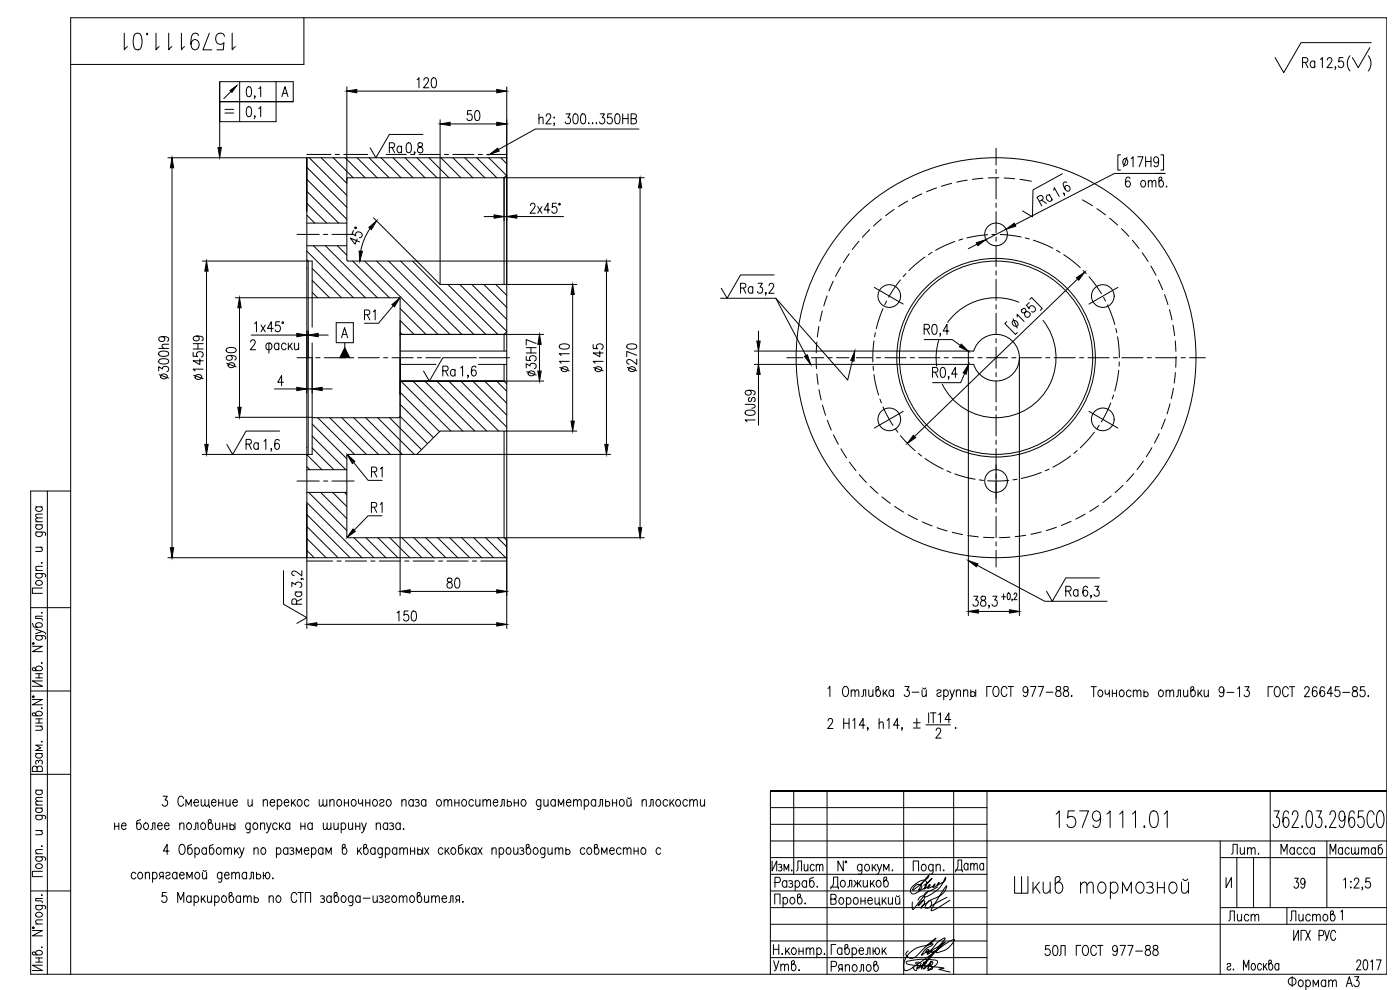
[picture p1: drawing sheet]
<svg xmlns="http://www.w3.org/2000/svg" width="420mm" height="297mm" viewBox="0 0 420 297" stroke-linecap="round" stroke-linejoin="round" font-family="sans-serif">
<defs><g id="words">
<g font-size="8.8">
<text x="36.3" y="16.2">1579111.01</text>
<text x="316.1" y="249.4">1579111.01</text>
</g>
<text font-size="8.4" x="403.6" y="22.6">( )</text>
<g font-size="7.1">
<text x="310.4" y="63.1">Ra</text>
<text x="285.8" y="262.8">Дата</text>
</g>
<g font-size="6.6">
<text x="336.9" y="57.5">6 отв.</text>
<text x="221.2" y="89.3">Ra</text>
<text x="162.3" y="113.9" transform="rotate(-90 162.3 113.9)">35H7</text>
<text x="172.2" y="112.9" transform="rotate(-90 172.2 112.9)">110</text>
<text x="182.4" y="112.9" transform="rotate(-90 182.4 112.9)">145</text>
<text x="51.9" y="115" transform="rotate(-90 51.9 115)">300h9</text>
<text x="73" y="136.2">Ra</text>
<text x="133.4" y="177.8">80</text>
<text x="318.9" y="180.3">Ra</text>
<text x="118.2" y="187.7">150</text>
<text x="387.3" y="267.8">39</text>
<text x="367.9" y="277.6">Лист</text>
<text x="386.3" y="277.6">Листов</text>
</g>
<g font-size="6.2">
<text x="390.2" y="21.5">Ra</text>
<text x="124.2" y="27.5">120</text>
<text x="139.3" y="37.4">50</text>
<text x="116.1" y="46.9">Ra</text>
<text x="72" y="111.5" transform="rotate(-90 72 111.5)">90</text>
<text x="131.9" y="113.9">Ra</text>
<text x="192.3" y="112.9" transform="rotate(-90 192.3 112.9)">270</text>
<text x="62.1" y="115" transform="rotate(-90 62.1 115)">145H9</text>
<text x="91.7" y="182.4" transform="rotate(-90 91.7 182.4)">Ra</text>
<text x="326.7" y="210.3">Точность отливки 9-13 ГОСТ 26645-85.</text>
<text x="368.7" y="257.5">Лит.</text>
<text x="383.5" y="257.5">Масса</text>
<text x="398.3" y="257.5">Масштаб</text>
<text x="238.1" y="262.5">Лист</text>
<text x="312.6" y="287.9">50Л</text>
<text x="322.1" y="287.9">ГОСТ 977-88</text>
<text x="231.4" y="292.5">Утв.</text>
<text x="406" y="292.1">2017</text>
</g>
</g></defs>
<g fill="none" stroke="#000" stroke-width=".3">
<path d="M91.2 5.3v14h-70M398.3 18l.5-.7h.5l.4 .6-.3 1-1.2 1.4h1.6M411.5 12.8h-21l-5.2 9-2.6-4.5M65.9 24.5v20.7M67.5 32.8h2.6M67.5 33.9h2.6M69.3 27.4l-2.1 2.2M71.9 24.5v12M74.2 32.2l.6-.2a1.77 1.77 0 0 1 .6 2.4l-.2 .5-.6 .1a1.77 1.77 0 0 1-.6-2.4zM74.2 26.2l.6-.2a1.77 1.77 0 0 1 .6 2.4l-.2 .5-.6 .1a1.77 1.77 0 0 1-.6-2.4zM76.5 34.9h-.2h.2l-.2 .7M76.5 28.9h-.2h.2l-.2 .7"/>
<path d="M77.7 32.6l.5-.6v3M77.7 26.6l.5-.6v3M82.9 24.5v12h-17v-6h22.1v-6h-22.1v12M84.6 29l.9-3 .9 3M85 28h1.1M104.1 26.1v51.8l.4 .4M107.1 27.3h42M132.1 35.9v49.4M135.1 37.2h14M152.1 26.1v162.5M161.7 35.7l.6-.5 .6 .1 .1 1.9M161.7 34.2v3"/>
<path d="M163.9 34.9l.5-.7h.4l.5 .5-.4 1-1.1 1.5h1.6M166.3 35.2v.2zM166.4 37h-.2h.2l-.2 .7M169.9 34.2h1.2l-.7 1.1a.88 .88 0 0 1 .8 1.4 .88 .88 0 0 1-1.6-.1M172.3 34.3l.5-.1a1.76 1.76 0 0 1 .6 2.4l-.2 .4-.6 .2a1.76 1.76 0 0 1-.6-2.5zM174.5 34.3l.6-.1a1.76 1.76 0 0 1 .6 2.4l-.2 .4-.6 .2a1.76 1.76 0 0 1-.6-2.5zM176.7 36.9v.3zM177.9 36.9v.3zM179 36.9v.3zM180.1 34.2h1.3l-.7 1.1a.88 .88 0 0 1 .8 1.4 .88 .88 0 0 1-1.6-.1M183.6 34.2h-1.2l-.1 1.2a.92 .92 0 0 1 1.3 .1 .92 .92 0 0 1 0 1.3 .92 .92 0 0 1-1.3 .1l-.1-.3M184.8 34.3l.6-.1a1.95 1.95 0 0 1 0 3h-.2a1.76 1.76 0 0 1-.6-2.5z"/>
<path d="M186.9 34.2v3M186.9 35.6h1.6M188.5 34.2v3M189.4 35.6h1a.81 .81 0 0 1 .6 .8 .81 .81 0 0 1-.6 .8h-1v-3h1l.5 .2 .1 .6-.6 .6M191.7 38.7h-31l-11.1 6.2M400.9 20.1h-.3h.3l-.3 .8M50.4 47.3h101.7M51.6 50.3v114M92.1 57.4l9.5 9.5M92.1 53.8l12 12M92.1 50.2l12 12M92.1 46.3h7.2"/>
<path d="M92.8 47.3l11.3 11.3M96.4 47.3l7.7 7.7M100 47.3l6 6M100.6 46.3h1.3M103.1 46.3h7.3M103.6 47.3l6 6M104.5 53.3l-.4 .4M104.5 53.3h88.8M107.2 47.3l6 6M110.8 47.3l6 6M114.4 47.3l6 6M118 47.3l6 6"/>
<path d="M121.5 47.3l6.1 6M123.2 46.3h1.3M124.5 45.7h-.2h.2l-.2 .7M125.1 47.3l6 6M125.5 43a.68 .68 0 0 0 .3 1 .94 .94 0 0 1 1.1 .8 .94 .94 0 0 1-1 1 .98 .98 0 0 1-.6-1.1 .98 .98 0 0 1 1.1-.7 .6 .6 0 0 0 .4-.6 .6 .6 0 0 0-.5-.6zM125.7 46.3h6.4M126.9 40.3h-10l-4.1 7-1.7-3M128.7 47.3l6 6M132.3 47.3l6 6M133.4 46.3h1.2M135.9 46.3h6.4M135.9 47.3l6 6"/>
<path d="M139.5 47.3l6 6M143.1 47.3l6 6M143.5 46.3h1.3M146.1 46.3h6M146.7 47.3l5.3 5.3M150.3 47.3l1.8 1.8M152.1 52.5l-.8 .8v32M192.1 56.3v102M276.6 58.2l-2.8 1.4M281.1 56.4l-3 1.1M285.6 55l-3 .9M290.3 54l-3.2 .6"/>
<path d="M295 53.5l-3.2 .3M298.9 44.5v5M298.9 50.8v1.3M298.9 53.3v6.4M299.8 53.3l-3.2 .1M301.3 53.4l3.2 .2M306.1 53.8l3.4 .6M318.8 52.1l-8.8 4.9-.2 8.1-2.9-1.8M320.1 54.8l-.2-.2-.6 .1a1.61 1.61 0 0 0 .4 2.1l.4 .4a.68 .68 0 0 0 .7 .1 .68 .68 0 0 0 .4-.7l-.1-.4a.88 .88 0 0 0-1.2-.5l-.3 .3 .1 .8M324.9 60l3 1.8M336.3 46.5h-.8v4.5h.8M337.3 47.7a.97 .97 0 0 1 1.2 .7 .97 .97 0 0 1-.6 1.2 1.02 1.02 0 0 1-1-.7 1.02 1.02 0 0 1 .4-1.2z"/>
<path d="M338.2 47.2l-1 2.8M339.5 47.6l.6-.6v3M341.4 47h1.6l-1.1 3M343.8 47v3M343.8 48.5h1.6M345.4 47v3M347.7 48a.82 .82 0 0 1-.8 .9 .89 .89 0 0 1-.7-1.1 .89 .89 0 0 1 1.2-.6 2.21 2.21 0 0 1-.4 2.8l-.5-.1-.2-.3M348.4 46.5h.8v4.5h-.8M349.2 52h-14.7l-29.9 15.4M60.7 78.3h33v19.9M89.1 70.3h6.7M92.1 63.3v-16v120v-16"/>
<path d="M92.1 77.9l.4 .4v29M92.1 66.9h12M92.1 73.7h12M92.1 75.3l14 14M92.1 64.6l2.4 2.3M92.1 61l5.9 5.9M94.1 73.7l15.6 15.6M97.1 70.3h1.3M97.7 73.7l15.6 15.6M99.6 70.3h6.7M101.3 73.7l2.8 2.9M104.5 78.3h78.8"/>
<path d="M105.9 78.3l11 11M106.1 69.1l-.4 1.1 1.1 .6a.92 .92 0 0 1 .6-1.2 .92 .92 0 0 1 1.1 .5 .92 .92 0 0 1-.4 1.2h-.3M106.4 68.3l.4-.1 .2 .3-.4 .1zM107.2 71.7l-.7 1.6-1.4-1.9 2.8 1.2M109.4 78.3l22 22M111.1 68.6a17.1 17.1 0 0 0-2.8 6.7M112.1 65.4l20 19.9M113 78.3l22 22M116.6 78.3l22 22M120.2 78.3l22 22M123.8 78.3l22 22M145.3 65h3"/>
<path d="M151.3 65h.8M155.1 65h14M159.2 61.7l.4-.7 .7 .1 .3 .4-.4 1-1.1 1.5h1.6M161.4 62l1.2 2M162.6 62l-1.2 2M165 63h-1.7l1.2-2v3M167 61h-1.2l-.1 1.3a.92 .92 0 0 1 1.3 0 .92 .92 0 0 1 0 1.3 .92 .92 0 0 1-1.3 .1l-.1-.3M167.7 61.1h.3v.4h-.3zM254.9 76.2l-1.8 2.6M257.8 72.4l-2 2.5M261 68.9l-2.2 2.3M264.5 65.7l-2.3 2.1"/>
<path d="M268.4 62.8l-2.6 1.9M272.4 60.3l-2.7 1.7M277.6 77.1l-4.8 4.1M279.7 75.7l-1.1 .7M286.5 72.5l-5.7 2.6M288.9 71.7l-1.2 .4M293.2 73.3l-2.6 1.3M296.4 70.4l-6.2 1M298.9 70.3l-1.2 .1M298.9 61v1.2M298.9 63.5v6.3M298.9 71.1v1.3"/>
<path d="M298.9 73.7v6.3M300.2 70.4l6.3 .7M302 68.8l-6.1 3.1M307.7 71.4l1.2 .3M310.1 72.1l5.9 2.4M317.1 75.1l1.1 .6M319.2 76.4l5 3.9M329.2 62.6l2.6 1.9M333 65.5l2.4 2M336.6 68.6l2.2 2.3M339.8 72.1l2 2.5M342.8 75.8l1.8 2.7"/>
<path d="M345.4 79.8l1.5 2.8M62 81.3v52M70.6 89.3l49.3 .1 .2 .3v17.6M71.9 92.3v29.9M76.4 97.1l.6-.6v3M78.3 97.5l1.3 2M79.6 97.5l-1.3 2M82 98.5h-1.7l1.1-2v3M83.9 96.5h-1.1l-.1 1.3a.92 .92 0 0 1 1.2 .1 .92 .92 0 0 1 0 1.3 .92 .92 0 0 1-1.2 0l-.1-.2M84.7 96.6h.3v.4h-.3zM92.1 80.4v.1M92.1 99.3v18.6"/>
<path d="M92.5 99.3v8M93.7 87.7l1.6 1.6M93.7 84.1l5.2 5.2M93.7 80.5l8.8 8.8M100.9 96.8h5.1v6h-5.1zM109.4 94.4l1.4-.1 .2-.5-.2-.7-1.4-.1v3M110.2 94.4l.8 1.6M112 93.6l.6-.6v3M118 91.7l-4.4 5.3h-4.2M120.1 99.7l.6 .6M120.1 96.2l4.2 4.1M120.1 92.6l7.8 7.7"/>
<path d="M132.1 85.3h41M134.4 85.3l15 15M138 85.3l14.1 14.1M141.6 85.3l10.5 10.5M145.2 85.3l6.9 6.9M148.8 85.3l3.3 3.3M152.1 99.5l-.8 .8v5M171.9 88.3v38M182 81.3v52M216.2 89.5h16.6l21.6 24.5 1.4-5.7M227.6 99.3v3M229.9 87.8h-.2h.2l-.2 .8"/>
<path d="M230.8 85.7l.5-.7h.4l.5 .6-.3 1-1.2 1.4h1.6M232.3 82.5h-10l-4.1 7-1.7-3M232.8 89.5l9.1 17.2M245.8 97.9l-.5 3.2M246.8 93.3l-.7 3.1M248.2 88.8l-1 3M250.1 84.4l-1.3 2.9M252.3 80.2l-1.5 2.7M262.4 86.2l8.7 5M262.7 99.8l-.2 1.3M265 92.6l-2 6M266.1 90.3l-.6 1.1"/>
<path d="M270.2 84l-3.5 5.2M271.9 82.1l-.9 .9M277.3 98.7h1.1a.73 .73 0 0 0 .6-.7 .73 .73 0 0 0-.6-.7h-1.1v3M278.2 98.7l.7 1.6M280 97.5l.6-.2a1.77 1.77 0 0 1 .5 2.5l-.2 .4-.6 .1a2.21 2.21 0 0 1-.3-2.8zM284.8 99.3h-1.7l1.1-2v3M298.9 81.3v1.2M298.9 83.8v6.4M298.9 91.4v1.3M298.9 94v6.3M302.1 96.5l-.5 .6 3.1 3.2 .6-.5M303.8 96.4a1.01 1.01 0 0 1 1.4 .1 1.01 1.01 0 0 1 0 1.4h-.2a1.19 1.19 0 0 1-1.2-1.5z"/>
<path d="M304 95.7l1.3 2.7M305.2 95.1l.1-.8 2 2.2M305.8 90.7a18 18 0 0 0-21.4 6M306.7 92.9a.6 .6 0 0 0 0 .7 .6 .6 0 0 0 .7 .2 .94 .94 0 0 1 1.4-.1 .94 .94 0 0 1-.1 1.4 .98 .98 0 0 1-1.2-.5 .98 .98 0 0 1 .4-1.2 .61 .61 0 0 0-.2-.7 .61 .61 0 0 0-.7-.1zM308.9 90.8l-.9 .8 .9 1a.92 .92 0 0 1 .9-.8 .92 .92 0 0 1 .9 .9 .92 .92 0 0 1-.9 .9l-.2-.1M309 89.8l.6-.5 3.2 3.3-.6 .5M313 96.1a18 18 0 0 1-4.4 26.4 18 18 0 0 1-25.8-7.2M323.4 83.7l-48.9 47.3M325.1 81.2l.9 .9M326.8 83l3.7 5.1M331.2 89.2l.6 1.1M332.3 91.4l2.3 6"/>
<path d="M334.9 98.6l.3 1.2M335.5 86.2l-8.7 5M347.6 84l1.3 2.9M349.5 88.4l1 3M351 92.9l.7 3.1M352 97.6l.5 3.1M75.2 102.7l.5-.8 .7 .2 .2 .4-.4 1-1.1 1.4h1.6M75.4 100.5h13.7M80.1 103.1h1.2a1.17 1.17 0 0 1-.3 1.8h-.6l-.5-.4a1.27 1.27 0 0 1 .2-1.4zM80.7 102.9v3M82.4 116.7h6.7M83.7 103.4a.66 .66 0 0 0-.7-.5 .66 .66 0 0 0-.6 .5 .85 .85 0 0 0 .1 1.2 .85 .85 0 0 0 1.2-.1"/>
<path d="M83.7 102.9v2M85.1 114.7h-1.7l1.1-2v3M85.8 103.4a.66 .66 0 0 0-.6-.5 .66 .66 0 0 0-.6 .5l-.1 .7a.8 .8 0 0 0 .9 .8l.4-.4M86.5 102.9v2M87 103.8l.8 1.1M87.7 102.9l-1.2 1.5M88.4 102.9l.1 1.9 .5 .1 .6-.5M89.1 107.3h4.4M89.6 102.9v2M92.1 116.7h1.6M92.1 100.5h.4M92.5 107.3v29l-.4 .4"/>
<path d="M93.7 102.9v33.4h-33M94.8 107.3h1.3M95.5 100.5h3M96.7 116.7h3M97.3 107.3h6.4M102.5 101.3l.9-3 .9 3M102.8 100.3h1.2M103.5 102.8v1.5M104.9 107.3h1.3M107.5 107.3h6.3M115.1 107.3h1.3M117.6 107.3h6.4"/>
<path d="M120.1 114.3h31.2h-31.2M120.1 118.3v-11v17.6M120.1 109.3h10.7M120.1 105.3h32M120.1 100.3h43.1M120.1 114.3v64.4M120.1 117.7l11.8 11.8M120.3 114.3l15 15M123.9 114.3l15 15M125.3 107.3h1.2M127.5 114.3l15 15M127.8 107.3h4.4"/>
<path d="M131.1 114.3l15 15M134.7 114.3l15 15M138.3 114.3l13.8 13.9M140.5 112.7h-.2h.2l-.2 .7M141.9 114.3l10.2 10.3M142.8 110.3l-.1-.3-.5-.2a1.86 1.86 0 0 0-.6 2.6 .67 .67 0 0 0 .6 .4 .67 .67 0 0 0 .6-.4l.1-.4a.88 .88 0 0 0-.7-1l-.4 .1-.3 .7M143 107.3h-10.1l-4 7-1.8-3M143.6 109.3h8.5M143.8 107.3h9.1M145.4 114.3l6.7 6.7M149 114.3l3.1 3.1M151.3 109.3v5l.8 .8"/>
<path d="M151.3 114.3h11.9M224.6 117.1a.81 .81 0 0 1 .9 .8 .89 .89 0 0 1-1.1 .7 .89 .89 0 0 1-.6-1.2 2.56 2.56 0 0 1 2.7 0l.1 .6-.4 .5M225.1 119.3a.67 .67 0 0 0-.5 .6 .67 .67 0 0 0 .5 .6l.4-.3 .1-.6a.55 .55 0 0 1 .9-.2 .71 .71 0 0 1-.3 1.1M226.4 105.3h65.8a7 7 0 0 1 10.8-3.7 7 7 0 0 1 0 11.4 7 7 0 0 1-10.8-3.7h-65.8M227.6 105.3v4M227.6 112.3v15.3M236.1 107.3h4.9M243.5 107.3h3.7M244.9 107.4l.1 3.2M245.1 102.7l-.1 3.1M245.2 112.2l.3 3.1M245.8 116.9l.6 3.1"/>
<path d="M248.5 107.3h1.3M251 107.3h3.8M257 107.3h4.7M262 109.9l.1 1.2M262.3 102.3l-.3 6.3M262.3 112.4l1.4 6.1M263 107.3h1.3M264.1 119.7l.4 1.2M265.6 107.3h6.3M273.2 107.3h1.2M275.7 107.3h6.4M277.3 101.9h8.5l2.4 1.7"/>
<path d="M279.9 111.7l1.3-.2 .3-.4-.3-.7-1.3-.2v3M280.7 111.7l.8 1.5M281.7 102.2a18 18 0 0 0-.6 7.7M282.3 100.2h-.3h.3l-.3 .7M282.5 110.4l.6-.2a1.77 1.77 0 0 1 .5 2.5l-.2 .4-.5 .1a1.77 1.77 0 0 1-.6-2.4zM283.3 107.3h1.3M284.8 113.1h-.2h.2l-.2 .7M285.9 107.3h6.3M287.3 112.2h-1.7l1.1-2v3M289.5 112.1l-1.2 2.7h-8.4M290.6 109.2l.2 .1v-.1M290.6 105.4l.2 .1"/>
<path d="M290.8 105.3l-.2 .2v79.2M293.5 107.3h1.3M296 107.3h6.4M298.9 101.6v1.3M298.9 104.1v6.4M298.9 111.8v1.2M298.9 114.3v6.3M303.7 107.3h1.2M305.9 107.3v77.4M306.2 107.3h6.3M313.8 107.3h1.3M316.4 107.3h6.3"/>
<path d="M324 107.3h1.2M326.5 107.3h6.4M334.1 107.3h1.3M334.2 118.5l-.4 1.2M335.4 101l.5 6.3M335.7 111.1l-1.1 6.2M335.9 108.6v1.3M336.7 107.3h6.3M344.3 107.3h1.3M346.8 107.3h6.4M352.1 116.5l-.6 3.1M352.7 102.3l.2 3.1"/>
<path d="M352.7 111.8l-.3 3.1M352.9 107v3.2M354.5 107.3h1.2M357 107.3h4.7M70.6 125.2h23.1M81.5 134.7h-.2h.2l-.2 .7M83.8 132.3l-.1-.3-.6-.2a1.63 1.63 0 0 0-.7 2l.4 .9a.84 .84 0 0 0 1.1-.8 .84 .84 0 0 0-1.1-.8l-.4 .7M83.9 129.3h-10l-4.1 7-1.7-3M92.1 134.1v.2M92.2 136.6l4.4 4.3M93.7 125.3h26M93.7 134.4l6.5 6.5"/>
<path d="M93.7 130.8l10.1 10.1M93.7 127.2l10.4 10.4M95.4 125.3l11 11M99 125.3l11 11M102.6 125.3l11 11M104.5 136.3l-.4 .4v24.2l.4 .4M104.5 136.3h78.8M106.1 138.8l4.4 5.3h4.2M106.2 125.3l11 11M109.7 125.3l11 11M113.3 125.3l11 11M116.9 125.3l9.6 9.6"/>
<path d="M120.1 124.9l-.4 .4M120.1 124.9l8.2 8.2M120.1 121.3l10 10M151.3 129.3v32l.8 .8M173.1 129.3h-41l-7 7M223.6 121.3l2.7 .1 .3 .4-.1 .4-.9 .3M223.8 123.4l1.1-.4a1.28 1.28 0 0 1 1.7 .9 1.96 1.96 0 0 1-3 0zM226.6 126h-3l.6 .6M246.8 121.5l1 3.1M248.3 126.1l1.2 2.9M250.1 130.5l1.5 2.8M252.4 134.7l1.7 2.7"/>
<path d="M255 138.7l1.9 2.5M265 122.1l3 5.5M268.7 128.7l.8 1M270.2 130.7l4.4 4.5M271.1 123.4l-8.7 5M275.6 136l1 .8M277.6 137.6l5.5 3.1M298.9 121.9v1.3M298.9 124.5v6.3M298.9 132.1v1.2M298.9 134.6v16.5M321.3 136.8l-5.3 3.4"/>
<path d="M323.3 135.2l-1 .8M326.8 123.4l8.7 5M328.4 129.7l-4.2 4.7M329.9 127.6l-.7 1.1M333.4 120.9l-2.9 5.7M343.1 138.3l-1.9 2.6M345.7 134.3l-1.7 2.7M347.9 130.1l-1.4 2.8M349.7 125.7l-1.2 3M351.1 121.2l-.9 3M10.7 159.6l2.7 .1 .3 .4-.1 .6M10.7 157.5h2"/>
<path d="M10.7 156.5h2M10.7 152.1h2M11.1 159.6l-.3 .3a.64 .64 0 0 0 .3 1 .91 .91 0 0 0 1.1 0 .91 .91 0 0 0 .4-1l-.3-.3M11.1 157.5a.67 .67 0 0 0-.4 .6 .67 .67 0 0 0 .4 .6 .85 .85 0 0 0 1.3 0 .85 .85 0 0 0-.1-1.2M11.1 152.1a.67 .67 0 0 0-.4 .6 .67 .67 0 0 0 .4 .6 .85 .85 0 0 0 1.3 0 .85 .85 0 0 0-.1-1.2M12.7 155.4l-1.9 .1-.1 .5 .6 .5M12.7 154.3l-1.9 .1-.1 .4 .6 .6M14.2 147.3v145M21.2 147.3h-12v145h407v-287h-395v287M89.1 144.3h6.7M92.1 147.7h12M92.1 140.9h12"/>
<path d="M92.1 158l9.4 9.3M92.1 154.4l13 12.9M92.1 150.8l16.5 16.5M92.1 140l.9 .9M92.6 147.7l11.5 11.5M96.2 147.7l7.9 7.9M97.1 144.3h1.3M99.6 144.3h6.7M99.8 147.7l4.3 4.3M103.4 147.7l.7 .7M111.5 152.2l1.3-.2 .3-.4-.3-.7-1.3-.1v3M111.5 141.6l1.4-.2 .2-.4-.2-.7-1.4-.2v3"/>
<path d="M112.3 152.2l.8 1.6M112.3 141.6l.8 1.5M114.1 151.3l.6-.5v3M114.1 140.7l.6-.6v3M114.7 154.8h-4.2l-4.2 4.3M257.9 142.4l2.1 2.4M261.1 145.9l2.4 2.2M264.7 149.1l2.5 1.9M268.5 151.9l2.7 1.7M272.5 154.4l2.8 1.5M276.8 156.6l2.9 1.2M281.2 158.3l3 1"/>
<path d="M284.2 141.3l1.2 .5M285.8 159.7l3.1 .7M286.6 142.2l6.1 1.6M293.9 144l1.3 .1M298.9 152.4v1.3M298.9 154.9v6.4M302.7 144.1l-6.3 .1M305.2 143.8l-1.2 .2M312.5 159.6l-3.1 .7M312.5 141.7l-6 1.9M314.8 140.7l-1.1 .6M317 158.2l-3 1"/>
<path d="M321.4 156.4l-2.9 1.3M325.7 154.2l-2.8 1.5M329.7 151.7l-2.7 1.7M333.5 148.8l-2.5 2M337 145.6l-2.3 2.2M340.2 142.1l-2.1 2.4M10.7 172.1l2.7 .1 .3 .3-.1 .6M10.7 171.2h2M10.7 164.2h2M10.8 174.5a.95 .95 0 0 1 1.3-.4 .95 .95 0 0 1 .5 1.2 .95 .95 0 0 1-1.3 .3 .95 .95 0 0 1-.5-1.1zM11.1 172.1l-.3 .2a.64 .64 0 0 0 .3 1 .91 .91 0 0 0 1.1 .1 .91 .91 0 0 0 .4-1.1l-.3-.2M12.1 164.2l.6 .6-.1 .5-1.9 .2"/>
<path d="M12.4 168.9h.3zM12.7 176.4h-3v1.6h3M12.7 169.9l-1.9 .1-.1 .6 .6 .6M50.4 167.3h101.7M85.1 171.2v10.1l7 4-3 1.7M90.4 173.6v.2v-.2l.8 .2M90.6 171.2v1.6l-1.4-1.1-1-.4-.5 .3-.1 .7 .7 .4M92.1 167.3v21.3M92.1 165.1l2.2 2.2M92.1 161.6l5.8 5.7M92.1 168.3h7.8M101.1 168.3h1.3"/>
<path d="M103.7 168.3h6.3M104.5 161.3h88.8M106.2 161.3l6 6M109.8 161.3l6 6M111.3 168.3h1.3M113.4 161.3l6 6M113.8 168.3h6.4M117 161.3l6 6M120.6 161.3l6 6M121.4 168.3h1.3M123.1 177.4h26M124 168.3h6.3"/>
<path d="M124.2 161.3l6 6M127.8 161.3l6 6M131.4 161.3l6 6M131.6 168.3h1.3M134.1 168.3h6.4M135 161.3l6 6M138.6 161.3l6 6M141.8 168.3h1.2M142.2 161.3l6 6M144.3 168.3h7.8M145.8 161.3l6 6M149.3 161.3l2.8 2.8"/>
<path d="M290.4 160.7l3.2 .4M292.2 178.9h1.3l-.7 1.1a.89 .89 0 0 1 .7 1.4 .89 .89 0 0 1-1.5-.1M293.3 169.6l20.3 10.8h18.6M294.5 179a.66 .66 0 0 0 .2 1 .94 .94 0 0 1 1.2 .9 .94 .94 0 0 1-1 1 .98 .98 0 0 1-.6-1.2 .98 .98 0 0 1 1.1-.7 .66 .66 0 0 0 .3-1zM295.2 161.2l3.1 .1M297.9 178.9h1.3l-.7 1.1a.89 .89 0 0 1 .8 1.4 .89 .89 0 0 1-1.6-.1M298.9 162.6v1.2M298.9 165.1v5M300.6 179.1h1.2M301.2 178.2v1.7M302.5 178l.2-.1a1.2 1.2 0 0 1 0 2l-.4-.8zM303.1 161.2l-3.2 .1"/>
<path d="M303.8 179.8l-.1 .5M304.3 178.4l.1-.3a.44 .44 0 0 1 .6-.1 .44 .44 0 0 1 .1 .7l-.8 1.2h.9M307.8 160.6l-3.1 .4M327.5 178.8h-.2h.2l-.2 .7M328.5 175.9h1.3l-.7 1.1a.89 .89 0 0 1 .7 1.4 .89 .89 0 0 1-1.5-.1M329.9 173.4h-10.1l-4 7-1.7-3M9.2 182.3h12M9.7 193.9h3l-3 1.6h3M9.7 187.1l.4 1 .3 .1h1.7l.5-.2a.95 .95 0 0 0-.5-1.2 .95 .95 0 0 0-1.3 .4 .64 .64 0 0 0 .3 1M9.8 192.9h.4v.4h-.4zM10.7 190.7l2.7 .1a.59 .59 0 0 1 .2 .9M10.7 188.8l2 .7-2 .6"/>
<path d="M11.1 190.7l-.1 .1a.59 .59 0 0 0-.2 .9 .95 .95 0 0 0 1.3 .4 .95 .95 0 0 0 .5-1.2l-.3-.2M12.4 198.9h.3zM12.4 183.9h.3zM12.7 189.5l.6 .2 .4 .6M12.7 184.9h-2v.7l1.9 .1 .1 .4M95.1 187.3h54M293.6 183.5h9.3M296.9 181.7h-.2h.2l-.2 .8M9.2 207.3h12M9.7 209.9h3l-3 1.6h3M9.8 208.9h.4v.3h-.4zM10.7 200.8a1 1 0 0 1 1-1 1 1 0 0 1 1 1l-.6 .4h-2.1l-.3-.7 .4-.2 .3 .1 .7 .8"/>
<path d="M10.7 214.3a1 1 0 0 1 1-.9 1 1 0 0 1 1 .9l-.6 .5h-2.1l-.3-.7 .4-.2 .3 .1 .7 .8M10.7 202.1h2M10.7 203.4h2M10.7 217.9h2M10.7 215.7h2M10.7 216.9h2M11.7 202.1v1.3M11.7 215.7v1.2M12.1 217.9l.6 .5-.1 .6-1.9 .1M12.4 212.5h.3zM12.7 204.3h-3l3 1.6h-3M248.5 206.5l.6-.5v3"/>
<path d="M248.5 216.3l.5-.7h.4l.5 .6-.4 1-1.1 1.4h1.6M253.2 215.6v3M253.2 217h1.6M253.3 206.1l.2-.1a1.43 1.43 0 0 1 1.1 2.3 .89 .89 0 0 1-1.1 .7 .89 .89 0 0 1-.7-1.2v-.7zM254.8 215.6v3M255.5 207.5l.5-.5 .5 .1 .1 1.9M255.5 207v2M255.9 216.2l.6-.6v3M256.6 207.5l.6-.5 .4 .1 .1 1.9M258.6 209l.4-.2 .1-1.8h.7v2M259.6 217.6h-1.7l1.1-2v3M260.5 218.4h-.2h.2l-.2 .8"/>
<path d="M260.7 207l.1 1.8 .6 .2 .6-.6M262 207v2M263.3 207a1 1 0 0 1 1 1 1 1 0 0 1-1 1l-.4-.6v-2.1l.7-.3 .2 .4-.1 .3-.8 .7M263.8 217.2l.6-.6 .6 .1 .1 1.9M263.8 215.6v3M265.1 207v2M265.5 207.8l.8 1.2M266.2 207l-1.1 1.4M266.2 216.2l.6-.6v3M268.1 207.4a.67 .67 0 0 0-.6-.4 .67 .67 0 0 0-.6 .4 .85 .85 0 0 0 0 1.2 .85 .85 0 0 0 1.2-.1M268.1 207v2M269.9 217.6h-1.7l1.1-2v3"/>
<path d="M270.8 218.4h-.2h.2l-.2 .8M271.6 206h1.2l-.6 1.1a.89 .89 0 0 1 .7 1.4 .89 .89 0 0 1-1.6-.1M273.7 207.7h2.1M274.1 216.9h2.1M274.1 218.4h2.1M275.1 215.6v2.6M276.7 207l.1 1.8 .6 .2 .6-.6M276.9 206.4l.4 .3 .6-.3M277.9 217.5h7.3M278 207v2M278.7 213.9v3M279.3 213.9h1.6"/>
<path d="M280.1 213.9v3M281 219.2l.4-.7h.5l.4 .5-.3 1-1.2 1.5h1.6M281.2 207.4a.67 .67 0 0 1 .6-.4 .67 .67 0 0 1 .6 .4l-.3 .4-.8 .3-.1 .4a.66 .66 0 0 0 .6 .5 .66 .66 0 0 0 .6-.5M281.7 214.5l.5-.6v3M283.2 207.4a.67 .67 0 0 1 .7-.4 .67 .67 0 0 1 .6 .4 .91 .91 0 0 1 0 1.1 .91 .91 0 0 1-1 .3l-.3-.3M283.2 207v3M285.1 207l.7 2 .6-2M285.3 215.9h-1.7l1.2-2v3M285.8 209l-.5 .8-.4 .2M286.8 218.3v.3zM287 207.5l.6-.5 .6 .1 .1 1.9M287 207v2"/>
<path d="M289.2 207.5l.6-.5 .5 .1 .1 1.9M289.2 207v2M291.3 207.8a.73 .73 0 0 1 1.2 .1 .73 .73 0 0 1-.3 1.1h-.5l-.4-.3M291.3 207v2M292.8 207v2M297.5 206h-1.4v3M298.4 206.1l.3-.1a1.43 1.43 0 0 1 1 2.3 .89 .89 0 0 1-1.1 .7 .89 .89 0 0 1-.6-1.2v-.7zM302.2 206.7a.89 .89 0 0 0-1.1-.7 .89 .89 0 0 0-.6 1.1v.7a.89 .89 0 0 0 .6 1.2 .89 .89 0 0 0 1.1-.7M302.5 206h1.6M303.4 206v3M308.5 207a.82 .82 0 0 1-.8 .8 .89 .89 0 0 1-.7-1.1 .89 .89 0 0 1 1.1-.6 2.21 2.21 0 0 1-.3 2.9l-.6-.2-.1-.3M309.3 206h1.6l-1.2 3"/>
<path d="M311.6 206h1.6l-1.2 3M314 207.7h2M317.1 206.1a.66 .66 0 0 0 .2 1 .94 .94 0 0 1 1.1 .9 .94 .94 0 0 1-1 1 .98 .98 0 0 1-.5-1.2 .98 .98 0 0 1 1.1-.7 .68 .68 0 0 0 .2-1zM319.4 206.1a.66 .66 0 0 0 .2 1 .94 .94 0 0 1 1.1 .9 .94 .94 0 0 1-1 1 .98 .98 0 0 1-.5-1.2 .98 .98 0 0 1 1.1-.7 .68 .68 0 0 0 .2-1zM321.6 208.7v.3zM9.2 232.3h12M10.7 237.1h2M10.7 226.1h2M11.1 237.1a.67 .67 0 0 0-.4 .6 .67 .67 0 0 0 .4 .6 .85 .85 0 0 0 1.3 0 .85 .85 0 0 0-.1-1.2M11.1 230.4l-.5-.5-.6 .1-.3 .4v1.1h3v-1.1a.82 .82 0 0 0-.8-.6 .82 .82 0 0 0-.8 .6v1.1M11.1 226.1a.67 .67 0 0 0-.4 .6 .67 .67 0 0 0 .4 .6 .85 .85 0 0 0 1.3 0 .85 .85 0 0 0-.1-1.2M11.6 228.5l.3-.4h.5l.3 .4-.1 .8"/>
<path d="M11.6 228.8v-.3l-.5-.4a.73 .73 0 0 0-.3 1.2M12.4 222.5h.3zM12.7 239.3l-1.9 .1-.1 .4 .6 .6M12.7 223.6h-2l1.6 .8-1.6 .8h2M48.9 238.9h1.3l-.7 1.1a.88 .88 0 0 1 .8 1.4 .88 .88 0 0 1-1.6-.1M55.1 239.6a.89 .89 0 0 0-1.1-.7 .89 .89 0 0 0-.6 1.1v.8a.89 .89 0 0 0 .6 1.1 .89 .89 0 0 0 1.1-.7M60.4 239.9l.1 1.9 .4 .1 .6-.6M61.5 239.9l.1 1.9 .5 .1 .6-.6M62.7 239.9v2h.2v.4M65.6 239.9v2M66.9 239.9v2M67.8 239.9l.1 1.9 .6 .1 .6-.6"/>
<path d="M69.1 239.9v2M74.4 239.9l.1 1.9 .6 .1 .6-.6M75.7 239.9v2M79 239.9v2M83.2 239.9v3M87.5 239.9v2M88.6 239.9l-1.1 1.4M95.8 239.9l.1 1.9 .5 .1 .5-.6M96.9 239.9l.2 1.9 .4 .1 .6-.6M98.1 239.9v2M99 239.9v2M103.3 239.9v2"/>
<path d="M104.6 239.9v2M107.6 239.9l.1 1.1 .2 .2 .6-.2 .3-.4M108.8 239.9v2M109.7 239.9v2M111 239.9v2M120.6 239.9v2M124 239.9v2M127.8 239.9v2M133.3 239.9v2M136.5 239.9v2M137.7 239.9v2M142.8 239.9l.1 1.9 .6 .1 .5-.6"/>
<path d="M144 239.9v2M144.9 239.9v2M152.3 239.9v2M154.3 239.9v2M155.6 239.9v2M162.3 239.9l-.1 2.7a.59 .59 0 0 1-.9 .2M163.2 239.9l.1 1.9 .6 .1 .6-.6M164.5 239.9v2M166.7 239.9v2M172.1 239.9v2M175.3 239.9v3M178.8 239.9v2"/>
<path d="M181.7 239.9v2M183.8 239.9v2M185.1 239.9v2M188.1 239.9l.2 1.9 .5 .1 .6-.6M188.4 239.3l.3 .3 .6-.3M189.4 239.9v2M192.7 239.9v2M201.1 239.9v2M202.2 239.9l-1.1 1.4M207 239.9v2M210.2 239.9l.1 1.9 .6 .1 .6-.6M211.5 239.9v2"/>
<path d="M231.2 237.3h185h-185M231.2 237.3v55M238.2 237.3v25M248.2 237.3v55M271.2 237.3v55M286.2 237.3v55M296.2 237.3v55M381.2 237.3v35M10.7 257.1l2.7 .1a.59 .59 0 0 1 .2 .9M10.7 244.6l2.7 .1a.59 .59 0 0 1 .2 1M10.7 256.2h2M10.7 249.2h2"/>
<path d="M10.7 242.5h2M10.7 241.5h2M10.8 259.5a.95 .95 0 0 1 1.3-.4 .95 .95 0 0 1 .5 1.2 .95 .95 0 0 1-1.3 .3 .95 .95 0 0 1-.5-1.1zM11.1 257.1l-.1 .1a.59 .59 0 0 0-.2 .9 .95 .95 0 0 0 1.3 .4 .95 .95 0 0 0 .5-1.2l-.3-.2M11.1 244.6l-.1 .1a.59 .59 0 0 0-.2 1 .95 .95 0 0 0 1.3 .3 .95 .95 0 0 0 .5-1.1l-.3-.3M11.1 242.5a.67 .67 0 0 0-.4 .6 .67 .67 0 0 0 .4 .6 .85 .85 0 0 0 1.3 0 .85 .85 0 0 0-.1-1.2M12.1 249.2l.6 .6-.1 .5-1.9 .2M12.4 253.9h.3zM12.7 254.9l-1.9 .1-.1 .6 .6 .6M12.7 240.4l-1.9 .1-.1 .5 .6 .5M34.4 247.9h1.3M34.4 246.9v2"/>
<path d="M35.7 246.9v2M36.5 247.8h1.3l-.2-.8a.65 .65 0 0 0-1 .3l-.1 .7a.82 .82 0 0 0 .9 .9l.4-.4M42.2 245.9l-1.1 .4v2.3a.58 .58 0 0 0 1 .2 .95 .95 0 0 0 .3-1.3 .95 .95 0 0 0-1.1-.5l-.3 .3M43.4 247a.65 .65 0 0 1 1.1 .3l.1 .7a.82 .82 0 0 1-.9 .9l-.3-.1a1.23 1.23 0 0 1 0-1.8zM45.3 248.9l.4-.1 .1-1.9h.7v2M47.3 247.8h1.4l-.2-.8a.64 .64 0 0 0-1.1 .3 .91 .91 0 0 0 0 1.1 .91 .91 0 0 0 1.1 .4l.2-.3M49.4 247.8h1.3l-.1-.6a.59 .59 0 0 0-.9-.2 .95 .95 0 0 0-.4 1.3 .95 .95 0 0 0 1.2 .5l.2-.3M50.7 255.4h-1.7l1.2-2v2.9M53.9 247.5l.6-.6 .6 .1 .1 1.9M53.9 246.9v2M54.2 253.5l.2-.1a1.43 1.43 0 0 1 1 2.2 .89 .89 0 0 1-1.1 .7 .89 .89 0 0 1-.6-1.1v-.7zM55.8 241.9v-2l.8 1.6 .8-1.6v2"/>
<path d="M56.3 247a.64 .64 0 0 1 1.1 .3 .91 .91 0 0 1 0 1.1 .91 .91 0 0 1-1.1 .4 1.2 1.2 0 0 1 0-1.8zM57.5 253.4l-.8 .2-.4 .5v1.7l.3 .4a.64 .64 0 0 0 1-.3 .85 .85 0 0 0 0-1.2 .85 .85 0 0 0-1.3 .1M58.2 248.9l.4-.1 .1-1.9h.7v2M58.2 240.8h1.4l-.3-.8a.64 .64 0 0 0-1 .3 .91 .91 0 0 0 0 1.1 .91 .91 0 0 0 1 .4l.3-.3M58.5 254.8a.67 .67 0 0 1 .6-.5 .67 .67 0 0 1 .7 .5l.1 .7a.8 .8 0 0 1-.9 .8l-.5-.4M58.5 254.4v3M60.6 247a.64 .64 0 0 1 1 .3 .91 .91 0 0 1 0 1.1 .91 .91 0 0 1-1 .4l-.4-.8zM61.9 254.8a.66 .66 0 0 0-.6-.5 .66 .66 0 0 0-.6 .5 .85 .85 0 0 0 0 1.2 .85 .85 0 0 0 1.2-.1M61.9 254.4v1.9M63 246.9a1 1 0 0 1 .9 1 1 1 0 0 1-.9 1l-.5-.6v-2.1l.7-.3 .2 .4-.1 .3-.8 .7M63.5 240.8h1.3l-.1-.6a.59 .59 0 0 0-.9-.2 .95 .95 0 0 0-.4 1.3 .95 .95 0 0 0 1.2 .5l.2-.3M64 253.4l-.8 .2-.3 .5v1.7l.2 .4a.65 .65 0 0 0 1-.3 .85 .85 0 0 0 0-1.2 .85 .85 0 0 0-1.2 .1"/>
<path d="M64.7 246.9l.1 1.9 .6 .1 .5-.6M65.3 254.5a.97 .97 0 0 1 1.2 .6 .97 .97 0 0 1-.7 1.2 1.02 1.02 0 0 1-.9-.7 1.02 1.02 0 0 1 .4-1.1zM65.6 240.9h1.3M65.9 246.9v2M66.9 247.9h1.2M66.9 246.9v2M67.2 254.9l.6-.5 .4 .1 .1 1.8M67.2 254.4v1.9M68.1 246.9v2M68.3 254.9l.6-.5 .5 .1 .1 1.8M69 247.8a.73 .73 0 0 1 1.2 0 .73 .73 0 0 1-.4 1.1h-.4l-.4-.3M69 246.9v2"/>
<path d="M69.9 240.8h1.3l-.2-.8a.65 .65 0 0 0-1 .3l-.1 .7a.82 .82 0 0 0 .9 .9l.4-.4M70.4 254.4v1.9M70.5 246.9v2M70.9 255.2l.7 1.1M71.5 254.4l-1.1 1.4M71.9 254.4l.7 1.9 .6-1.9M72.6 256.3l-.3 .6-.5 .5M75.1 247.3l-.1-.1a.59 .59 0 0 0-.9-.2 .95 .95 0 0 0-.4 1.3 .95 .95 0 0 0 1.2 .5l.2-.3M75.1 246.9l-.1 2.7a.59 .59 0 0 1-.9 .2M76.2 247a.65 .65 0 0 1 1.1 .3l.1 .7a.82 .82 0 0 1-.9 .9l-.3-.1a1.23 1.23 0 0 1 0-1.8zM76.2 254.9l.6-.5 .6 .1 .1 1.8M76.2 254.4v1.9"/>
<path d="M78.2 247.5l.5-.6 .6 .1 .1 1.9M78.2 246.9v2M78.6 254.5a.97 .97 0 0 1 1.2 .6 .97 .97 0 0 1-.6 1.2 1.02 1.02 0 0 1-1-.7 1.02 1.02 0 0 1 .4-1.1zM79 240.5l.6-.6 .5 .1 .2 1.9M80 246.9l.7 2 .7-2M80.7 248.9l-.2 .6-.6 .4M81.1 240.8h1.3l-.1-.6a.59 .59 0 0 0-.9-.2 .95 .95 0 0 0-.4 1.3 .95 .95 0 0 0 1.2 .5l.2-.3M83 254.8a.67 .67 0 0 1 .6-.5 .67 .67 0 0 1 .6 .5l.1 .7a.8 .8 0 0 1-.9 .8l-.4-.4M83 254.4v3M83.2 247.3a.67 .67 0 0 0-.6-.4 .67 .67 0 0 0-.7 .4l-.1 .7a.82 .82 0 0 0 .9 .9l.5-.4M83.2 240.3a.67 .67 0 0 1 .7-.4 .67 .67 0 0 1 .6 .4 .91 .91 0 0 1 0 1.1 .91 .91 0 0 1-1 .4l-.3-.3M83.9 246.9v2"/>
<path d="M84.3 247.8l.8 1.1M85 246.9l-1.1 1.4M85.3 240.8h1.4l-.3-.8a.64 .64 0 0 0-1 .3 .91 .91 0 0 0 0 1.1 .91 .91 0 0 0 1 .4l.3-.3M86.4 254.8a.66 .66 0 0 0-.6-.5 .66 .66 0 0 0-.7 .5 .85 .85 0 0 0 .1 1.2 .85 .85 0 0 0 1.2-.1M86.4 254.4v1.9M87 254.5a.73 .73 0 0 1 1.1 .3l-.3 .4h-.4M87 247.3a.67 .67 0 0 0-.7-.4 .67 .67 0 0 0-.6 .4 .85 .85 0 0 0 0 1.3 .85 .85 0 0 0 1.3-.1M87 246.9v2M87.8 255.2l.4 .6-.2 .4h-1M87.9 240.8l.8 1.1M88.9 256.3v-1.9l.8 1.5 .8-1.5v1.9M89.5 240a.64 .64 0 0 1 1 .3 .91 .91 0 0 1 .1 1.1 .91 .91 0 0 1-1.1 .4l-.3-.8z"/>
<path d="M90.3 247.9h1.2M90.3 246.9v2M91.3 255.2h1.4l-.1-.6a.58 .58 0 0 0-.9-.1 .95 .95 0 0 0-.4 1.2 .95 .95 0 0 0 1.2 .5l.2-.3M91.5 246.9v2M92.7 240.3a.66 .66 0 0 0-.6-.4 .66 .66 0 0 0-.6 .4 .91 .91 0 0 0-.1 1.1 .91 .91 0 0 0 1.1 .4l.2-.3M93.5 254.8a.67 .67 0 0 1 .6-.5 .67 .67 0 0 1 .6 .5l.1 .4a.9 .9 0 0 1-.9 1.1l-.4-.4M93.5 254.4v3M93.7 247.3a.67 .67 0 0 0-.6-.4 .67 .67 0 0 0-.6 .4 .85 .85 0 0 0 0 1.3 .85 .85 0 0 0 1.2-.1M93.7 246.9v2M96.9 254.8a.67 .67 0 0 0-.6-.5 .67 .67 0 0 0-.6 .5 .85 .85 0 0 0 0 1.2 .85 .85 0 0 0 1.2-.1M96.9 254.4v1.9M97 246.9l.1 1.9 .5 .1 .6-.6"/>
<path d="M97.8 256.3v-1.9l.8 1.5 .8-1.5v1.9M98.2 246.9l.1 1.9 .4 .1 .6-.6M99 240.5l.6-.6 .5 .1 .2 1.9M99.3 246.9v2M100.2 246.9l.1 1.9 .6 .1 .6-.6M101.4 240a.64 .64 0 0 1 1 .3 .91 .91 0 0 1 .1 1.1 .91 .91 0 0 1-1.1 .4l-.3-.8zM101.5 246.9v2M102.4 247.3a.67 .67 0 0 1 .6-.4 .67 .67 0 0 1 .7 .4 .91 .91 0 0 1 0 1.1 .91 .91 0 0 1-1.1 .4l-.2-.3M102.4 246.9v3M103.2 254.4a1 1 0 0 1 .9 1 1 1 0 0 1-.9 .9l-.5-.5v-2.2l.7-.2 .3 .4-.2 .3-.8 .7M103.3 240.9h1.3M104.6 246.9l.1 1.9 .6 .1 .5-.6"/>
<path d="M105.7 240a.65 .65 0 0 1 1.1 .3l.1 .7a.82 .82 0 0 1-.9 .9l-.3-.1a1.23 1.23 0 0 1 0-1.8zM105.8 246.9v2M106.7 247.9h1.3M106.7 246.9v2M107.3 254.4v1.9M107.8 255.2l.8 1.1M108 246.9v2M108.4 254.4l-1.1 1.4M108.6 246.9l.7 2 .6-2M109.3 248.9l-.3 .6-.5 .4M109.6 254.4a1 1 0 0 1 .9 1 1 1 0 0 1-.9 .9l-.5-.5v-2.2l.7-.2 .3 .4-.2 .3-.8 .7M109.7 240.9h1.3"/>
<path d="M112.1 240a.64 .64 0 0 1 1.1 .3 .91 .91 0 0 1 0 1.1 .91 .91 0 0 1-1.1 .4 1.23 1.23 0 0 1 0-1.8zM112.6 254.8a.67 .67 0 0 0-.7-.5 .67 .67 0 0 0-.6 .5 .85 .85 0 0 0 0 1.2 .85 .85 0 0 0 1.3-.1M112.6 254.4v1.9M112.9 247.5l.6-.6 .6 .1 .1 1.9M112.9 246.9v2M114 240.3a.67 .67 0 0 1 .6-.4 .67 .67 0 0 1 .6 .4l-.3 .5-.8 .2-.1 .5a.66 .66 0 0 0 .6 .4 .66 .66 0 0 0 .6-.4M114.7 254.8l-.1-.2a.63 .63 0 0 0-.6-.3 .63 .63 0 0 0-.5 .5l-.1 .7a.8 .8 0 0 0 .9 .8l.4-.4M114.7 254.4l-.1 2.7a.58 .58 0 0 1-.9 .1M115.7 254.8a.66 .66 0 0 1 .6-.5 .66 .66 0 0 1 .6 .5l.1 .7a.8 .8 0 0 1-.9 .8l-.4-.4M115.7 254.4v3M116.3 240a.64 .64 0 0 1 1 .3 .91 .91 0 0 1 0 1.1 .91 .91 0 0 1-1 .4 1.2 1.2 0 0 1 0-1.8zM116.3 247.3a.67 .67 0 0 0-.6-.4 .67 .67 0 0 0-.6 .4 .85 .85 0 0 0 0 1.3 .85 .85 0 0 0 1.2-.1"/>
<path d="M116.3 246.9v2M116.9 247a.73 .73 0 0 1 1.2 .3l-.4 .5h-.3M117.7 247.8l.5 .5-.1 .3-.4 .3-.8-.1M119.1 254.8a.67 .67 0 0 0-.6-.5 .67 .67 0 0 0-.7 .5 .85 .85 0 0 0 .1 1.2 .85 .85 0 0 0 1.2-.1M119.1 254.4v1.9M120 254.9l.6-.5 .4 .1 .1 1.8M120 254.4v1.9M120.1 247.3a.67 .67 0 0 0-.6-.4 .67 .67 0 0 0-.6 .4 .85 .85 0 0 0 0 1.3 .85 .85 0 0 0 1.2-.1M120.1 246.9v2M120.6 240.5l.6-.6 .5 .1 .2 1.9M121.1 248.6v.3zM121.1 254.9l.6-.5 .5 .1 .1 1.8"/>
<path d="M123.2 255.4h1.2M123.2 254.4v1.9M124 240.3a.67 .67 0 0 0-.6-.4 .67 .67 0 0 0-.6 .4 .85 .85 0 0 0 0 1.2 .85 .85 0 0 0 1.2 0M124.4 254.4v1.9M124.6 240a.73 .73 0 0 1 1.1 .3l-.3 .5h-.3M125.4 255.2a.73 .73 0 0 1 1.2 0 .73 .73 0 0 1-.4 1.1h-.5l-.3-.2M125.4 254.4v1.9M125.4 240.8l.5 .5-.2 .3-.3 .3-.8-.1M126.9 254.4v1.9M127.4 254.4l1.3 1.9M127.8 240.3a.67 .67 0 0 0-.6-.4 .67 .67 0 0 0-.7 .4 .85 .85 0 0 0 .1 1.2 .85 .85 0 0 0 1.2 0M128.7 254.4l-1.3 1.9"/>
<path d="M131.3 240a.64 .64 0 0 1 1.1 .3 .91 .91 0 0 1 0 1.1 .91 .91 0 0 1-1.1 .4 1.23 1.23 0 0 1 0-1.8zM132.9 254.8a.67 .67 0 0 0-.6-.5 .67 .67 0 0 0-.7 .5l-.1 .4a.9 .9 0 0 0 1 1.1l.4-.4M133.3 240.5l.6-.6 .4 .1 .1 1.9M133.6 254.4v1.9M134 255.2l.9 1.1M134.4 240.5l.6-.6 .5 .1 .1 1.9M134.7 254.4l-1.1 1.4M135.6 254.5a.97 .97 0 0 1 1.3 .6 .97 .97 0 0 1-.7 1.2 1.03 1.03 0 0 1-.9-.7 1.03 1.03 0 0 1 .3-1.1zM136.5 240.9h1.2M138.7 253.4l-.8 .2-.3 .5v1.7l.2 .4a.64 .64 0 0 0 1.1-.3 .85 .85 0 0 0-.1-1.2 .85 .85 0 0 0-1.2 .1M138.9 240a.64 .64 0 0 1 1 .3 .91 .91 0 0 1 0 1.1 .91 .91 0 0 1-1 .4l-.4-.8zM139.8 254.4v1.9"/>
<path d="M140.2 255.2l.8 1.1M140.9 254.4l-1.1 1.4M142.1 240.3a.66 .66 0 0 0-.6-.4 .66 .66 0 0 0-.7 .4 .91 .91 0 0 0 0 1.1 .91 .91 0 0 0 1.1 .4l.2-.3M142.9 254.8a.67 .67 0 0 0-.7-.5 .67 .67 0 0 0-.6 .5 .85 .85 0 0 0 0 1.2 .85 .85 0 0 0 1.3-.1M142.9 254.4v1.9M143.4 254.4l1.3 1.9M144.7 254.4l-1.3 1.9M144.9 240.5l.6-.6 .5 .1 .1 1.9M146.1 240.5l.6-.6 .4 .1 .1 1.9M147.6 254.9l.6-.5 .6 .1 .1 1.8M147.6 254.4v1.9M148 240.8h1.4l-.1-.6a.59 .59 0 0 0-.9-.2 .95 .95 0 0 0-.4 1.3 .95 .95 0 0 0 1.2 .5l.2-.3"/>
<path d="M149.8 254.8a.67 .67 0 0 1 .6-.5 .67 .67 0 0 1 .7 .5l.1 .7a.8 .8 0 0 1-.9 .8l-.5-.4M149.8 254.4v3M150.1 241.9l.4-.1 .2-1.9h.6v2M152.2 254.5a.97 .97 0 0 1 1.2 .6 .97 .97 0 0 1-.6 1.2 1.03 1.03 0 0 1-1-.7 1.03 1.03 0 0 1 .4-1.1zM152.3 240.8a.74 .74 0 0 1 1.1 0 .74 .74 0 0 1-.3 1.1h-.5l-.3-.3M154.2 254.4l.1 1.8 .6 .1 .5-.5M154.3 240.9h1.3M155.4 254.4v1.9M156 254.5a.73 .73 0 0 1 1.1 .3l-.1 .3-.5 .1M156.7 240a.64 .64 0 0 1 1 .3 .91 .91 0 0 1 .1 1.1 .91 .91 0 0 1-1.1 .4 1.2 1.2 0 0 1 0-1.8zM156.8 255.2l.4 .6-.2 .4h-1M158.4 254.4a1 1 0 0 1 .9 1 1 1 0 0 1-.9 .9l-.5-.5v-2.2l.7-.2 .3 .4-.2 .3-.8 .7"/>
<path d="M160.3 254.5a.97 .97 0 0 1 1.3 .6 .97 .97 0 0 1-.7 1.2 1.02 1.02 0 0 1-.9-.7 1.02 1.02 0 0 1 .3-1.1zM162.3 240.3l-.1-.1a.59 .59 0 0 0-.9-.2 .95 .95 0 0 0-.4 1.3 .95 .95 0 0 0 1.2 .5l.2-.3M163.5 254.8l-.1-.2a.58 .58 0 0 0-.9-.1 .95 .95 0 0 0-.4 1.2 .95 .95 0 0 0 1.2 .5l.2-.3M163.5 254.4l-.1 2.7-.3 .3-.6-.2M164.5 254.4l.1 1.8 .5 .1 .6-.5M165.7 254.4v1.9M166.6 254.9l.6-.5 .5 .1 .1 1.8M166.6 254.4v1.9M166.7 240.3a.67 .67 0 0 0-.7-.4 .67 .67 0 0 0-.6 .4 .85 .85 0 0 0 0 1.2 .85 .85 0 0 0 1.3 0M167.6 241.9v-2l.8 1.6 .8-1.6v2M167.8 254.9l.5-.5 .5 .1 .1 1.8M169.8 255.2a.73 .73 0 0 1 1.2 0 .73 .73 0 0 1-.4 1.1h-.4l-.4-.2"/>
<path d="M169.8 254.4v1.9M170 240.8h1.3l-.2-.8a.64 .64 0 0 0-1 .3 .91 .91 0 0 0 0 1.1 .91 .91 0 0 0 1 .4l.2-.3M172.1 240.5l.6-.6 .5 .1 .1 1.9M173.3 240.5l.6-.6 .4 .1 .1 1.9M175.3 240.3a.66 .66 0 0 1 .7-.4 .66 .66 0 0 1 .6 .4 .91 .91 0 0 1 0 1.1 .91 .91 0 0 1-1 .4l-.3-.3M175.5 254.8a.67 .67 0 0 0-.6-.5 .67 .67 0 0 0-.6 .5l-.1 .4a.9 .9 0 0 0 .9 1.1l.4-.4M176.5 254.5a.97 .97 0 0 1 1.2 .6 .97 .97 0 0 1-.7 1.2 1.02 1.02 0 0 1-.9-.7 1.02 1.02 0 0 1 .4-1.1zM178.8 240.3a.67 .67 0 0 0-.7-.4 .67 .67 0 0 0-.6 .4 .85 .85 0 0 0 0 1.2 .85 .85 0 0 0 1.3 0M178.8 254.4a1 1 0 0 1 1 1 1 1 0 0 1-1 .9l-.4-.5v-2.2l.7-.2 .2 .4-.1 .3-.8 .7M179.6 241.9l.4-.1 .1-1.9h.7v2M180.6 256.3v-1.9l.8 1.5 .8-1.5v1.9M181.7 240.8a.74 .74 0 0 1 1.2 0 .74 .74 0 0 1-.4 1.1h-.4l-.4-.3"/>
<path d="M183 255.2h1.3l-.1-.6a.63 .63 0 0 0-.6-.3 .63 .63 0 0 0-.5 .5l-.1 .7a.8 .8 0 0 0 .9 .8l.4-.4M183.8 240.9h1.3M186.2 240a.64 .64 0 0 1 1 .3 .91 .91 0 0 1 .1 1.1 .91 .91 0 0 1-1.1 .4 1.2 1.2 0 0 1 0-1.8zM186.4 254.8a.67 .67 0 0 0-.6-.5 .67 .67 0 0 0-.7 .5 .91 .91 0 0 0 0 1.1 .91 .91 0 0 0 1.1 .3l.2-.3M187.1 254.9l.6-.5 .4 .1 .1 1.8M187.1 254.4v1.9M188.2 254.9l.6-.5 .5 .1 .1 1.8M190.3 255.4h1.2M190.3 254.4v1.9M191.5 254.4v1.9M192.7 254.5a.97 .97 0 0 1 1.2 .6 .97 .97 0 0 1-.6 1.2 1.02 1.02 0 0 1-1-.7 1.02 1.02 0 0 1 .4-1.1zM192.7 240.5l.6-.6 .6 .1 .1 1.9"/>
<path d="M194.8 241.9l.4-.1 .1-1.9h.7v2M197.2 240a.64 .64 0 0 1 1 .3 .91 .91 0 0 1 0 1.1 .91 .91 0 0 1-1 .4 1.23 1.23 0 0 1 0-1.8zM198.3 254.8a.67 .67 0 0 0-.7-.5 .67 .67 0 0 0-.6 .5 .91 .91 0 0 0 0 1.1 .91 .91 0 0 0 1 .3l.3-.3M200.4 240.3a.67 .67 0 0 0-.7-.4 .67 .67 0 0 0-.6 .4 .91 .91 0 0 0 0 1.1 .91 .91 0 0 0 1 .4l.3-.3M201.5 240.8l.8 1.1M203.1 240a.64 .64 0 0 1 1 .3 .91 .91 0 0 1 .1 1.1 .91 .91 0 0 1-1.1 .4 1.2 1.2 0 0 1 0-1.8zM206.3 240.3a.67 .67 0 0 0-.6-.4 .67 .67 0 0 0-.6 .4 .91 .91 0 0 0-.1 1.1 .91 .91 0 0 0 1.1 .4l.2-.3M207 240.5l.6-.6 .4 .1 .1 1.9M208.1 240.5l.6-.6 .5 .1 .1 1.9M231.2 252.3h185M231.2 247.3h65M231.2 257.3h65"/>
<path d="M231.2 242.3h65M231.7 258.3v3l1.4-3v3M233.6 259.5a.6 .6 0 0 1 1 .3l-.1 .2-.5 .2M253.1 258.3v3l-1.6-3v3M253.7 258.4h.3v.4h-.3zM258.7 259.8l-.3-.3a.97 .97 0 0 0-1.2 .6 .97 .97 0 0 0 .7 1.2h.3l.5-.4M258.7 259.3l-.1 2.7-.4 .3-.5-.1M259.8 259.5a.97 .97 0 0 1 1.2 .6 .97 .97 0 0 1-.6 1.2 1.02 1.02 0 0 1-1-.7 1.02 1.02 0 0 1 .4-1.1zM261.8 259.3v2M262.9 259.3l-1.1 1.4M263.2 259.3l.7 2 .7-2M276.8 259.5a.97 .97 0 0 1 1.2 .6 .97 .97 0 0 1-.6 1.2 1.03 1.03 0 0 1-1-.7 1.03 1.03 0 0 1 .4-1.1z"/>
<path d="M280 259.8l-.1-.2a.58 .58 0 0 0-.9-.1 .95 .95 0 0 0-.4 1.2 .95 .95 0 0 0 1.2 .5l.2-.3M280 259.3l-.1 2.7a.58 .58 0 0 1-.9 .2M280.9 259.9l.6-.6 .6 .2 .1 1.8M280.9 259.3v2M366.2 257.3h50M366.2 252.3v40M371.2 257.3v15M376.2 257.3v15M382.3 243.3h1.6l-.8 1.9h.4a2.05 2.05 0 0 1-.3 3.1 .91 .91 0 0 1-1.1-1M386.7 244l-.1-.5-.4-.2-.7 .2a6.1 6.1 0 0 0 0 4.6l.4 .2a1.7 1.7 0 0 0 1-1.6 1.7 1.7 0 0 0-1-1.5l-.7 .7-.2 .7M387.8 244.5l.3-1 .3-.2h.6a1.86 1.86 0 0 1 .1 2.6l-1.4 2.4h2M390.8 247.8v.5z"/>
<path d="M392.4 243.5l.7-.2a2.77 2.77 0 0 1 .8 2.9l-.4 1.9-.7 .2a2.77 2.77 0 0 1-.9-2.9zM395 243.3h1.6l-.9 1.9h.5a2.03 2.03 0 0 1-.3 3.1 .93 .93 0 0 1-1.1-1M397.9 247.8v.5zM398.2 252.3v20M399.1 244.5v-.3a.93 .93 0 0 1 1.2-.9 1.86 1.86 0 0 1 .1 2.6l-1.4 2.4h2M403.6 245l-.4 1.2-.4 .2a1.7 1.7 0 0 1-1-1.6 1.7 1.7 0 0 1 1-1.5l.4 .2a5.5 5.5 0 0 1 0 4.6l-.7 .2-.4-.2-.1-.5M406.5 244l-.2-.5-.4-.2-.7 .2a6.1 6.1 0 0 0 0 4.6l.4 .2a1.69 1.69 0 0 0 1-1.6 1.69 1.69 0 0 0-1-1.5l-.4 .2-.4 1.2M409.2 243.3h-1.5l-.1 2.1a.86 .86 0 0 1 1.4-.2 2.21 2.21 0 0 1-.4 3.1 .91 .91 0 0 1-1.1-1M412.4 244.5l-.1-.5a.97 .97 0 0 0-1.2-.7 3.9 3.9 0 0 0 0 5 1.12 1.12 0 0 0 1.3-1.2M413.7 243.5l.2-.2a1.12 1.12 0 0 1 1.3 1.2 3.8 3.8 0 0 1-.7 3.8 1.12 1.12 0 0 1-1.3-1.2 4.7 4.7 0 0 1 .5-3.6zM9.2 267.3h12M9.7 279.2h3l-3 1.6h3"/>
<path d="M9.8 278.2h.4v.3h-.4zM10.7 271.6l2.7 .2 .3 .3-.1 .6M10.7 277.2h2M10.8 274.1a.95 .95 0 0 1 1.3-.4 .95 .95 0 0 1 .5 1.2 .95 .95 0 0 1-1.3 .3 .95 .95 0 0 1-.5-1.1zM11.1 271.6l-.3 .3a.64 .64 0 0 0 .3 1 .91 .91 0 0 0 1.1 0 .91 .91 0 0 0 .4-1l-.3-.3M12.4 268.6h.3zM12.7 261.4h-3v1.6h3M12.7 276l-1.9 .1-.1 .6 .6 .5M12.7 269.6h-2v.7l1.9 .1 .1 .5M40.8 262.1l-.3-.2a.97 .97 0 0 0-1.2 .6 .97 .97 0 0 0 .7 1.2h.3l.5-.4M41.7 261.9a.97 .97 0 0 1 1.2 .6 .97 .97 0 0 1-.7 1.2 1.02 1.02 0 0 1-.9-.7 1.02 1.02 0 0 1 .4-1.1zM43.6 262.3l.6-.6 .6 .2 .1 1.8"/>
<path d="M43.6 261.7v2M45.8 262.1a.66 .66 0 0 1 .6-.4 .66 .66 0 0 1 .6 .4l.1 .5a.9 .9 0 0 1-.9 1.1l-.4-.4M45.8 261.7v3M48.3 263l-.5 .7M49 263h-.7l-.3-.3-.2-.4 .5-.6h.7v2M49.8 262.1a.66 .66 0 0 1 .6-.4 .66 .66 0 0 1 .6 .4l-.1 .3-1 .5-.1 .4a.67 .67 0 0 0 .6 .4 .67 .67 0 0 0 .6-.4M49.9 267.8h-1.1l-.1 1.3a.92 .92 0 0 1 1.2 0 .92 .92 0 0 1 0 1.3 .92 .92 0 0 1-1.2 .1l-.2-.3M53.1 262.1l-.2-.2a.95 .95 0 0 0-1.2 .5 .95 .95 0 0 0 .4 1.2 .64 .64 0 0 0 1-.3M53.1 261.7v2M53.3 270.8v-3l1 2.1 .9-2.1v3M53.9 262.6h1.4l-.3-.7a.97 .97 0 0 0-1.2 .6 .97 .97 0 0 0 .7 1.2h.3l.5-.4M56.1 263.7v-2l.8 1.6 .8-1.6v2"/>
<path d="M57.3 269.2a.66 .66 0 0 0-.6-.5 .66 .66 0 0 0-.6 .5 .85 .85 0 0 0 0 1.2 .85 .85 0 0 0 1.2-.1M57.3 268.8v2M58.3 269.2a.66 .66 0 0 1 .6-.5 .66 .66 0 0 1 .6 .5l.1 .7a.8 .8 0 0 1-.9 .9l-.4-.5M58.3 268.8v3M58.8 261.9a.97 .97 0 0 1 1.2 .6 .97 .97 0 0 1-.6 1.2 1.02 1.02 0 0 1-1-.7 1.02 1.02 0 0 1 .4-1.1zM60.4 268.8v2M60.7 261.7l.2 1.9 .5 .1 .6-.6M60.9 269.6l.8 1.2M61 261.1l.3 .3 .6-.3M61.6 268.8l-1.2 1.4M62 261.7v2M62.3 268.8l.1 1.8 .5 .2 .6-.6"/>
<path d="M63.5 268.8v2M64.4 269.2a.66 .66 0 0 1 .7-.5 .66 .66 0 0 1 .6 .5l.1 .4a.9 .9 0 0 1-.9 1.2l-.5-.5M64.4 268.8v3M66.6 262.1l-.2-.2a.97 .97 0 0 0-1.3 .6 .97 .97 0 0 0 .7 1.2h.3l.5-.4M66.6 261.7l-.1 2.7-.4 .3-.5-.1M66.8 268.9a.97 .97 0 0 1 1.2 .7 .97 .97 0 0 1-.6 1.2 1.02 1.02 0 0 1-1-.7 1.02 1.02 0 0 1 .4-1.2zM67.4 262.6h1.3l-.2-.7a.97 .97 0 0 0-1.2 .6 .97 .97 0 0 0 .7 1.2h.3l.4-.4M69.2 268.8a1 1 0 0 1 .9 1 1 1 0 0 1-.9 1l-.4-.6v-2.1l.6-.3 .3 .4-.1 .3-.8 .7M69.6 262.3l.5-.6 .5 .2 .1 1.8M69.6 261.7v2M70.7 262.3l.6-.6 .4 .2 .1 1.8M72.2 269.2l-.2-.3a.95 .95 0 0 0-1.2 .5 .95 .95 0 0 0 .4 1.2 .64 .64 0 0 0 1-.3"/>
<path d="M72.2 268.8v2M73.1 269.3l.6-.5 .4 .1 .1 1.9M73.1 268.8v2M74 262.1l-.2-.2a.95 .95 0 0 0-1.2 .5 .95 .95 0 0 0 .4 1.2 .64 .64 0 0 0 1-.3M74 261.7v2M74.2 269.3l.6-.5 .5 .1 .1 1.9M74.8 263.7l.5-.1 .1-1.9h.7v2M76.3 269.6a.73 .73 0 0 1 1.2 .1 .73 .73 0 0 1-.4 1.1h-.5l-.3-.3M76.3 268.8v2M77 262.6a.73 .73 0 0 1 1.2 0 .73 .73 0 0 1-.4 1.1h-.5l-.3-.3M77 261.7v2M79 262.7l.6-.1a.82 .82 0 0 1 .8-.9 1.07 1.07 0 0 1 .6 1.1 1.07 1.07 0 0 1-.8 .9l-.5-.4-.1-.6"/>
<path d="M79 261.7v2M80.8 269.3l.5-.5 .6 .1 .1 1.9M80.8 268.8v2M81.9 263.4v.3zM83.2 268.9a.97 .97 0 0 1 1.2 .7 .97 .97 0 0 1-.7 1.2 1.02 1.02 0 0 1-.9-.7 1.02 1.02 0 0 1 .4-1.2zM89.1 268.5a.89 .89 0 0 0-1.1-.7 .89 .89 0 0 0-.6 1.1v.7a.89 .89 0 0 0 .6 1.2 .89 .89 0 0 0 1.1-.7M89.5 267.8h1.5M90.2 267.8v3M91.6 270.8v-3h1.6v3M96.2 268.9a.71 .71 0 0 1 1.1 .3l-.1 .3-.6 .1M97 269.6l.5 .6-.3 .4h-1M99.4 269.2a.66 .66 0 0 0-.6-.5 .66 .66 0 0 0-.7 .5 .85 .85 0 0 0 .1 1.2 .85 .85 0 0 0 1.2-.1"/>
<path d="M99.4 268.8v2M100.8 268.8a1 1 0 0 1 .9 1 1 1 0 0 1-.9 1l-.5-.6v-2.1l.7-.3 .2 .4-.1 .3-.8 .7M102.7 268.9a.97 .97 0 0 1 1.2 .7 .97 .97 0 0 1-.6 1.2 1.03 1.03 0 0 1-1-.8 1.03 1.03 0 0 1 .4-1.1zM105.9 269.2l-.1-.1a.58 .58 0 0 0-.9-.2 .95 .95 0 0 0-.4 1.2 .95 .95 0 0 0 1.2 .5l.2-.3M105.9 268.8l-.1 2.7a.58 .58 0 0 1-.9 .1M108.1 269.2l-.3-.3a.95 .95 0 0 0-1.1 .5 .95 .95 0 0 0 .4 1.2 .64 .64 0 0 0 1-.3M108.1 268.8v2M109 269.5h2.1M112 268.8l.1 1.8 .5 .2 .6-.6M113.2 268.8v2M113.8 268.9a.71 .71 0 0 1 1.1 .3l-.1 .3-.6 .1M114.6 269.6l.5 .6-.3 .4h-1"/>
<path d="M115.6 269.2a.66 .66 0 0 1 .6-.4 .66 .66 0 0 1 .7 .4l-.1 .3-.8 .3a.55 .55 0 0 0-.3 .8 .73 .73 0 0 0 1.2-.3M117.9 268.9a.97 .97 0 0 1 1.2 .7 .97 .97 0 0 1-.6 1.2 1.03 1.03 0 0 1-1-.8 1.03 1.03 0 0 1 .4-1.1zM119.8 269.3l.6-.5 .5 .1 .1 1.9M119.8 268.8v2M121 269.3l.6-.5 .4 .1 .1 1.9M123.3 268.9a.97 .97 0 0 1 1.2 .7 .97 .97 0 0 1-.7 1.2 1.02 1.02 0 0 1-.9-.7 1.02 1.02 0 0 1 .4-1.2zM125.7 268.8a1 1 0 0 1 .9 1 1 1 0 0 1-.9 1l-.5-.6v-2.1l.7-.3 .2 .4-.1 .3-.8 .7M127.4 268.8l.1 1.8 .6 .2 .6-.6M128.7 268.8v2M129.6 269.3l.5-.5 .5 .1 .1 1.9M129.6 268.8v2M130.7 269.3l.6-.5 .4 .1 .1 1.9"/>
<path d="M132.6 269.6h1.4l-.2-.7a.97 .97 0 0 0-1.2 .7 .97 .97 0 0 0 .6 1.2h.4l.4-.5M134.7 270.8l.5-.2 .1-1.8h.7v2M137.2 270.1l-.4 .7M137.9 270.1h-.7l-.3-.3-.1-.5 .4-.5h.7v2M138.9 270.5v.3zM231.2 267.3h65M231.2 277.3h185M231.2 272.3h65M231.2 262.3h65M232.5 271.2v-3h1.6v3M232.6 264.8h1a.81 .81 0 0 0 .6-.8 .81 .81 0 0 0-.6-.8h-1v3M234.3 260.2l.3 .3v.5l-.3 .3-.7-.1"/>
<path d="M235 269.7a.67 .67 0 0 1 .6-.5 .67 .67 0 0 1 .7 .5 .91 .91 0 0 1 0 1.1 .91 .91 0 0 1-1.1 .3l-.2-.3M235 269.2v3M235.3 261.3v-2l.7 1.6 .7-1.6v2M236.1 264.7a.66 .66 0 0 0-.6-.5 .66 .66 0 0 0-.6 .5 .85 .85 0 0 0 0 1.2 .85 .85 0 0 0 1.2-.1M236.1 264.2v2M236.7 264.4a.71 .71 0 0 1 1.1 .3l-.3 .4h-.3M237.4 269.4a.64 .64 0 0 1 1 .3 .91 .91 0 0 1 .1 1.1 .91 .91 0 0 1-1.1 .3 1.2 1.2 0 0 1 0-1.7zM237.5 265.1l.5 .5-.3 .5h-1M238.6 264.7a.66 .66 0 0 1 .7-.5 .66 .66 0 0 1 .6 .5l.1 .4a.9 .9 0 0 1-.9 1.1l-.5-.4M238.6 264.2v3M239.8 269.2a1 1 0 0 1 .9 1 1 1 0 0 1-.9 1l-.4-.5v-2.2l.6-.3 .3 .5-.1 .3-.8 .7M241.6 271v.2z"/>
<path d="M242.1 264.7l-.3-.3a.95 .95 0 0 0-1.1 .5 .95 .95 0 0 0 .3 1.2 .64 .64 0 0 0 1.1-.3M242.1 264.2v2M244.1 263.2l-1 .4-.1 .3v1.7l.2 .5a.64 .64 0 0 0 1-.3 .85 .85 0 0 0 0-1.2 .85 .85 0 0 0-1.2 .1M245.3 265.9v.3zM249.3 269.8h1.1a.81 .81 0 0 1 .6 .7 .81 .81 0 0 1-.6 .8h-1.1v-3l1.4 .2 .2 .7-.5 .6M249.3 266.7v-.6h2.3v.6M249.6 266.1a3.1 3.1 0 0 0 .5-2.9h1.3v2.9M252.1 269.5a.97 .97 0 0 1 1.2 .6 .97 .97 0 0 1-.6 1.2 1.03 1.03 0 0 1-1-.7 1.03 1.03 0 0 1 .4-1.1zM252.6 264.3a.97 .97 0 0 1 1.2 .6 .97 .97 0 0 1-.7 1.2 1.02 1.02 0 0 1-.9-.7 1.02 1.02 0 0 1 .4-1.1zM254 269.8a.66 .66 0 0 1 .7-.5 .66 .66 0 0 1 .6 .5l.1 .4a.9 .9 0 0 1-.9 1.1l-.5-.4M254 269.3v3M254.4 266.1l.4-.1 .1-1.9h.7v2"/>
<path d="M256.3 264.1l1 1.3 1.1-1.3M256.4 269.5a.97 .97 0 0 1 1.3 .6 .97 .97 0 0 1-.7 1.2 1.02 1.02 0 0 1-.9-.7 1.02 1.02 0 0 1 .3-1.1zM257 265l-.8 1.1M257.3 264.1v2M257.7 265l.8 1.1M258.4 270.3h1.2M258.4 269.3v2M259.1 264.1l.1 1.9 .5 .1 .6-.5M259.6 269.3v2M260.3 264.1v2M260.4 270.2h1.4l-.2-.7a.97 .97 0 0 0-1.3 .6 .97 .97 0 0 0 .7 1.2h.3l.5-.4M261.2 264.1v2"/>
<path d="M261.7 265l.8 1.1M262.2 260.2l.8 1.1M262.4 264.1l-1.2 1.5M262.6 269.3l.1 1.9 .6 .1 .6-.6M263.3 264.3a.97 .97 0 0 1 1.2 .6 .97 .97 0 0 1-.6 1.2 1.02 1.02 0 0 1-1-.7 1.02 1.02 0 0 1 .4-1.1zM263.9 269.3v2h.2v.5M263.9 261.3l-.4 .9-.4 .1M264.8 269.3v2M265.2 261.3v-2l.8 1.6 .8-1.6v2M265.2 270.2l.8 1.1M265.7 264.1a1 1 0 0 1 .9 1 1 1 0 0 1-.9 1l-.5-.5v-2.2l.7-.2 .2 .4-.1 .3-.8 .7M265.9 269.3l-1.1 1.4"/>
<path d="M266.6 269.3l.1 1.9 .6 .1 .6-.6M267.8 261v.3zM267.9 269.3v2M268.8 269.3l.1 1.9 .6 .1 .5-.6M269 268.7l.3 .3 .6-.3M270 269.3v2M274.1 261.3v-3h1.6v3M274.7 265.7a1.14 1.14 0 0 1 1.9 .5l-.8 1a8.7 8.7 0 0 1 2.5-4.2l.5-.3-.4 .8-4.5 3.6zM275.5 270.1a1.38 1.38 0 0 1 2-1.1 5 5 0 0 1-2 2.8 1.68 1.68 0 0 1 2-1.5 3 3 0 0 1-1.1 2.2l.6-1 2-1.3a1.28 1.28 0 0 1 .5 1.6 1.28 1.28 0 0 1-1.5 .7h-.2a1.99 1.99 0 0 1 1.4-2.4 6.9 6.9 0 0 0 4.8-3.8l.1-.5-4.4 6.7a.4 .4 0 0 0-.3 .7 .4 .4 0 0 0 .7-.1l5-3M277.3 265.6a4.6 4.6 0 0 0 2.4-2.1l-.3 .3a4.6 4.6 0 0 0-2 3l.1-.1a1.71 1.71 0 0 0 .1-2.5 4.7 4.7 0 0 0-4.1 2.3 1.09 1.09 0 0 0 .1 1.6 1.09 1.09 0 0 0 1.6-.3l1.7-1 1.9-.8 .3-.6-.6 .6v.6a2.55 2.55 0 0 0 2.1-1.4l-.7 .9a1.83 1.83 0 0 0 2-1.4l-.6 .7 .1 .2a4.9 4.9 0 0 0 2.4-1.8v-.6l-.1 .2a9 9 0 0 1-6.3 5.7v-.5a2.51 2.51 0 0 1 2-1.4l2-1.1M278.5 267.4l-4.5 5.5-.2-.8v-1.4M283.2 261v.3z"/>
<path d="M284.2 269.2l-5 2.8M304.5 263v5h4v-5M306.6 263v5M310 264.7v3.3M310.8 266.1l1.3 1.9M311.9 264.7l-1.9 2.3M313.1 264.7l.2 3.1 .9 .2 1-1M315.2 264.7v3.3M317.4 264.7a1.71 1.71 0 0 1 1.6 1.2 1.71 1.71 0 0 1-.6 1.9l-.4 .2a1.11 1.11 0 0 1-1.3-1v-3.5l.6-.5h.5l.4 .7-.2 .5-1.3 1.2M324.3 265.6l.9-.9 .8 .2 .2 3.1M324.3 264.7v3.3M326.2 265.6l1-.9 .7 .2 .2 3.1"/>
<path d="M330 264.9a1.06 1.06 0 0 1 1.7 .5 1.67 1.67 0 0 1-1.3 2.6 1.97 1.97 0 0 1-.4-3.1zM333.2 265.4a1.11 1.11 0 0 1 1.1-.8 1.11 1.11 0 0 1 1 .8 1.67 1.67 0 0 1-1.3 2.6l-.8-.7M333.2 264.7v5M336.9 268v-3.3l1.3 2.6 1.3-2.6v3.3M341.4 264.9a1.06 1.06 0 0 1 1.8 .5 1.67 1.67 0 0 1-1.4 2.6 1.97 1.97 0 0 1-.4-3.1zM344.1 264.9a1.21 1.21 0 0 1 1.9 .5l-.6 .7h-.5M345.4 266.1a.98 .98 0 0 1 .8 .9 .98 .98 0 0 1-.8 1l-1.3-.2M347.3 266.3h2.1M347.3 264.7v3.3M349.4 264.7v3.3M351.3 264.9a1.06 1.06 0 0 1 1.8 .5 1.67 1.67 0 0 1-1.4 2.6 1.97 1.97 0 0 1-.4-3.1zM354.6 264.7l.2 3.1 .9 .2 1-1"/>
<path d="M355 263.7a.83 .83 0 0 0 .7 .5 .83 .83 0 0 0 .8-.5M356.7 264.7v3.3M366.2 272.3h50M368 263.3v3l1.6-3v3M388.3 279.1v3l1.4-3v3M391.7 279.1h-1.2v3M391.9 279.1l1.4 3M393.3 279.1l-1.4 3M397.6 279.1l.7 2.5M399 279.1l-.8 2.8-.4 .2M400.9 279.9a.7 .7 0 0 0-.7-.8 .7 .7 0 0 0-.7 .8v1.5a.7 .7 0 0 0 .7 .8 .7 .7 0 0 0 .7-.8M403.2 264l.6-.6v3"/>
<path d="M405.4 264.4v.3zM405.4 266.2v.2zM406.4 264.2l.5-.8 .7 .2 .2 .4-.3 1-1.2 1.4h1.6M409 266.3h-.3h.3l-.3 .7M411.1 263.4h-1.1l-.1 1.3a.92 .92 0 0 1 1.2 .1 .92 .92 0 0 1 0 1.3 .92 .92 0 0 1-1.2 .1l-.2-.3M10.7 286.1a1 1 0 0 1 1-1 1 1 0 0 1 1 1l-.6 .4h-2.1l-.3-.7 .4-.2 .3 .1 .7 .8M10.7 287.4h2M10.7 288.7h2M11.7 287.4v1.3M12.4 284.2h.3zM12.7 289.6h-3l3 1.6h-3M231.2 287.3h65"/>
<path d="M231.2 282.3h65M232.1 283.4v3M232.1 284.8h1.6M233.7 283.4v3M235.8 284.4v2M236.2 285.3l.8 1.1M236.9 284.4l-1.1 1.4M237.8 284.5a.64 .64 0 0 1 1.1 .3 .91 .91 0 0 1 0 1.1 .91 .91 0 0 1-1.1 .4 1.2 1.2 0 0 1 0-1.8zM239.8 284.4v2M241 284.4v2M241.9 285l.6-.6 .5 .1 .1 1.9M241.9 284.4v2"/>
<path d="M243.1 285l.6-.6 .4 .1 .1 1.9M245.2 284.8a.67 .67 0 0 1 .6-.4 .67 .67 0 0 1 .6 .4l.1 .7a.82 .82 0 0 1-.9 .9l-.4-.4M245.2 284.4v3M247.4 286.1v.3zM249.4 290h1.1a.81 .81 0 0 0 .6-.8 .81 .81 0 0 0-.6-.8h-1.1v3M250.8 283.4h-1.4v3M252.1 290.7l-.5 .7M252.7 284.8a.67 .67 0 0 0-.7-.4 .67 .67 0 0 0-.6 .4 .85 .85 0 0 0 0 1.2 .85 .85 0 0 0 1.3-.1M252.7 284.4v2M252.8 290.7h-.7l-.4-.3-.1-.4 .3-.4 .9-.2v2M253.7 290l.6-.6 .5 .2 .1 1.8M253.7 289.4v2"/>
<path d="M254 284.4a1 1 0 0 1 1 1 1 1 0 0 1-1 1l-.4-.6v-2.1l.7-.3 .2 .4-.1 .3-.8 .7M255.7 284.8a.67 .67 0 0 1 .7-.4 .67 .67 0 0 1 .6 .4 .91 .91 0 0 1 0 1.1 .91 .91 0 0 1-1 .3l-.3-.3M255.7 284.4v3M256.1 289.6a.97 .97 0 0 1 1.2 .6 .97 .97 0 0 1-.6 1.2 1.02 1.02 0 0 1-1-.7 1.02 1.02 0 0 1 .4-1.1zM257.8 285.2h1.4l-.3-.7a.65 .65 0 0 0-1 .3l-.1 .7a.82 .82 0 0 0 .9 .9l.5-.5M257.9 291.4l.5-.1 .1-1.9h.7v2M259.9 286.4l.4-.2 .1-1.8h.7v2M260.3 289.6a.97 .97 0 0 1 1.2 .6 .97 .97 0 0 1-.6 1.2 1.03 1.03 0 0 1-1-.7 1.03 1.03 0 0 1 .4-1.1zM262 285.4l.6-.2a.79 .79 0 0 1 .8-.8 1.07 1.07 0 0 1 .6 1.1 1.07 1.07 0 0 1-.8 .9l-.5-.5-.1-.5M262 284.4v2M262.7 289.4a1 1 0 0 1 .9 1 1 1 0 0 1-.9 1l-.4-.5v-2.2l.6-.3 .3 .5-.2 .2-.7 .8M264.8 284.4v2"/>
<path d="M265.2 285.2l.8 1.2M265.9 284.4l-1.1 1.4M275.1 289.3l-.3-.2a.89 .89 0 0 1 1.6-.1 1.87 1.87 0 0 1-1.3 1.5 2.63 2.63 0 0 0 2.2-1.8l-.8 2 .9-1.9 .6-.2-.1 .5-.7 .4a.61 .61 0 0 1 .6 .7 .61 .61 0 0 1-.8 .5l.1-.1a5.4 5.4 0 0 0 2.3-2.2l-1 2.2 1.1-1.9 .3-.2a.75 .75 0 0 1 0 .9 .75 .75 0 0 1-.8 .3l.5 .1a.65 .65 0 0 1 .3 .8 .65 .65 0 0 1-.8 .4l-.6 .2 2.2-1.5a.85 .85 0 0 0 .7-.8 .85 .85 0 0 0-.6-.8l-.5-.1a18.5 18.5 0 0 0-8.2 .6 .51 .51 0 0 0 .5 .7l10.6 1.1 .2 .1-1.5 .4 3.3 .7M275.5 289l-.5 2.2-.4-.1-.6-.8 .3-.2M278.2 283.7l1.5-.5h.3l-.1 .2a6.4 6.4 0 0 0-3 2.5l-.4 .7 2.1-1.3 .1-.3a.59 .59 0 0 0-.6 .2 .59 .59 0 0 0-.1 .6l1.4-.7a1.35 1.35 0 0 1-1.2 1.2l1.6-1.7a6.7 6.7 0 0 1 3.9-3.1l-.1 .2a10.3 10.3 0 0 1-3.7 3.5l-.2 .7 .9-.6-3.5 4.2 3-3.3a9.2 9.2 0 0 1 3.6-3.6l-.3 .3a5.6 5.6 0 0 0-2.5 2.9 6 6 0 0 0 5.5-3.9l-3 1.5-10.6 7.6a.99 .99 0 0 1-1.3 .1 .99 .99 0 0 1-.3-1.2 7.1 7.1 0 0 1 6.9-6.2 6.3 6.3 0 0 0 2.8-2.2l-2.3 1.9-3.2 3.1a1.89 1.89 0 0 1-1.9 1.1 1.89 1.89 0 0 1-1.6-1.5l.7-.8M368.3 289.5a.56 .56 0 0 1 .5-.5 .56 .56 0 0 1 .6 .5l-.1 .3-.9 .4a.58 .58 0 0 0 .1 .8 .58 .58 0 0 0 .8-.1l.1-.3M370.2 290.8v.3zM373.2 291.1v-3l.8 2.1 .8-2.1v3M375.8 289.2l.2-.1a1.02 1.02 0 0 1 .8 1 1.02 1.02 0 0 1-.8 1l-.5-.9zM378.6 289.5l-.4-.4a1.02 1.02 0 0 0-.8 1 1.02 1.02 0 0 0 .8 1l.4-.5M379.2 289.1v2M379.6 289.9l.7 1.2"/>
<path d="M380.2 289.1l-1 1.4M381.2 289.1a1.02 1.02 0 0 1 .8 1 1.02 1.02 0 0 1-.8 1l-.4-.6v-2.1l.3-.3 .4 .1a.74 .74 0 0 1-.5 1l-.2 .3M383.8 289.5l-.4-.4a1.02 1.02 0 0 0-.8 1 1.02 1.02 0 0 0 .8 1l.4-.5M383.8 289.1v2M387.8 293v3M390 294.2a.97 .97 0 0 1 1.2 .6 .97 .97 0 0 1-.7 1.2 1.02 1.02 0 0 1-.9-.7 1.02 1.02 0 0 1 .4-1.1zM391.9 294.5l.2-.3a.97 .97 0 0 1 1.3 .6 .97 .97 0 0 1-.7 1.2h-.3l-.5-.4M391.9 294v3M394.1 296v-2l.8 1.6 .8-1.6v2M395.9 280.7h.9a.85 .85 0 0 0 .5-.8 .85 .85 0 0 0-.5-.8h-.9v3M397.9 294.5l-.3-.3a.95 .95 0 0 0-1.1 .5 .95 .95 0 0 0 .3 1.2 .64 .64 0 0 0 1.1-.3M397.9 294v2"/>
<path d="M398.8 294.6l.5-.6 .5 .2 .1 1.8M398.8 294v2M399.9 294.6l.6-.6 .4 .2 .2 1.8M404 296l.9-3 1 3M404.4 295h1.1M406.5 293h1.3l-.7 1.2a.88 .88 0 0 1 .8 1.3 .88 .88 0 0 1-1.6 0"/>
<circle cx="298.9" cy="70.3" r="3.4"/>
<circle cx="266.9" cy="88.8" r="3.4"/>
<circle cx="331" cy="88.8" r="3.4"/>
<circle cx="298.9" cy="107.3" r="60"/>
<circle cx="298.9" cy="107.3" r="29.8"/>
<circle cx="298.9" cy="107.3" r="29"/>
<circle cx="266.9" cy="125.8" r="3.4"/>
<circle cx="331" cy="125.8" r="3.4"/>
<circle cx="298.9" cy="144.3" r="3.4"/>
<circle cx="387.8" cy="294.5" r="1.17"/>
</g>
<g fill="#000" stroke="#000" stroke-width=".3">
<path d="M69 27.2l2-1.5-1.4 2zM104.1 27.3l3-.5v1zM132.1 37.2l3-.5v1zM149.1 36.7l3 .5-3 .5zM149.1 26.8l3 .5-3 .5zM51.6 47.3l.5 3h-1zM65.4 44.3h1l-.5 3zM147 46.3l2.3-1.9 .5 .9zM192.1 53.3l.5 3h-1zM107.8 75.3l1 .1-.8 2.9zM110.7 68.2l2.3-1.9-1.5 2.6zM148.3 64.5l3 .5-3 .5z"/>
<path d="M152.1 65l3-.5v1zM293 72.8l2.9-.9-2.4 1.8zM302 68.8l2.4-1.8 .5 .9zM62 78.3l.5 3h-1zM71.9 89.3l.5 3h-1zM117.6 91.4l2.3-2-1.5 2.7zM171.9 85.3l.5 3h-1zM182 78.3l.5 3h-1zM323 83.4l2.6-1.8-1.9 2.5zM89.1 116.2l3 .5-3 .5zM89.1 100l3 .5-3 .5zM92.5 100.5l3-.5v1z"/>
<path d="M93.7 116.7l3-.5v1zM103.5 104.3l1.5 3h-3zM227.1 102.3h1l-.5 3zM227.6 109.3l.5 3h-1zM241.4 106.9l.9-.4 1 2.8zM256.5 105.3l-.2 3.1-1-.3zM288.5 103.2l2.1 2.2-2.7-1.3zM290.7 109.3l-.7 3-.9-.4zM61.5 133.3h1l-.5 3zM71.4 122.2h1l-.5 3zM104.2 136.4l2.3 2-.8 .7zM171.4 126.3h1l-.5 3z"/>
<path d="M181.5 133.3h1l-.5 3zM274.1 130.6l.7 .7-2.5 1.7zM105.9 158.7l.7 .7-2.4 1.8zM191.6 158.3h1l-.5 3zM51.1 164.3h1l-.5 3zM120.1 177.4l3-.5v1zM149.1 176.9l3 .5-3 .5zM290.6 168.2l2.9 1-.5 .9zM92.1 187.3l3-.5v1zM149.1 186.8l3 .5-3 .5zM290.6 183.5l3-.5v1zM302.9 183l3 .5-3 .5z"/>
</g>
<use href="#words"/>
</svg>
